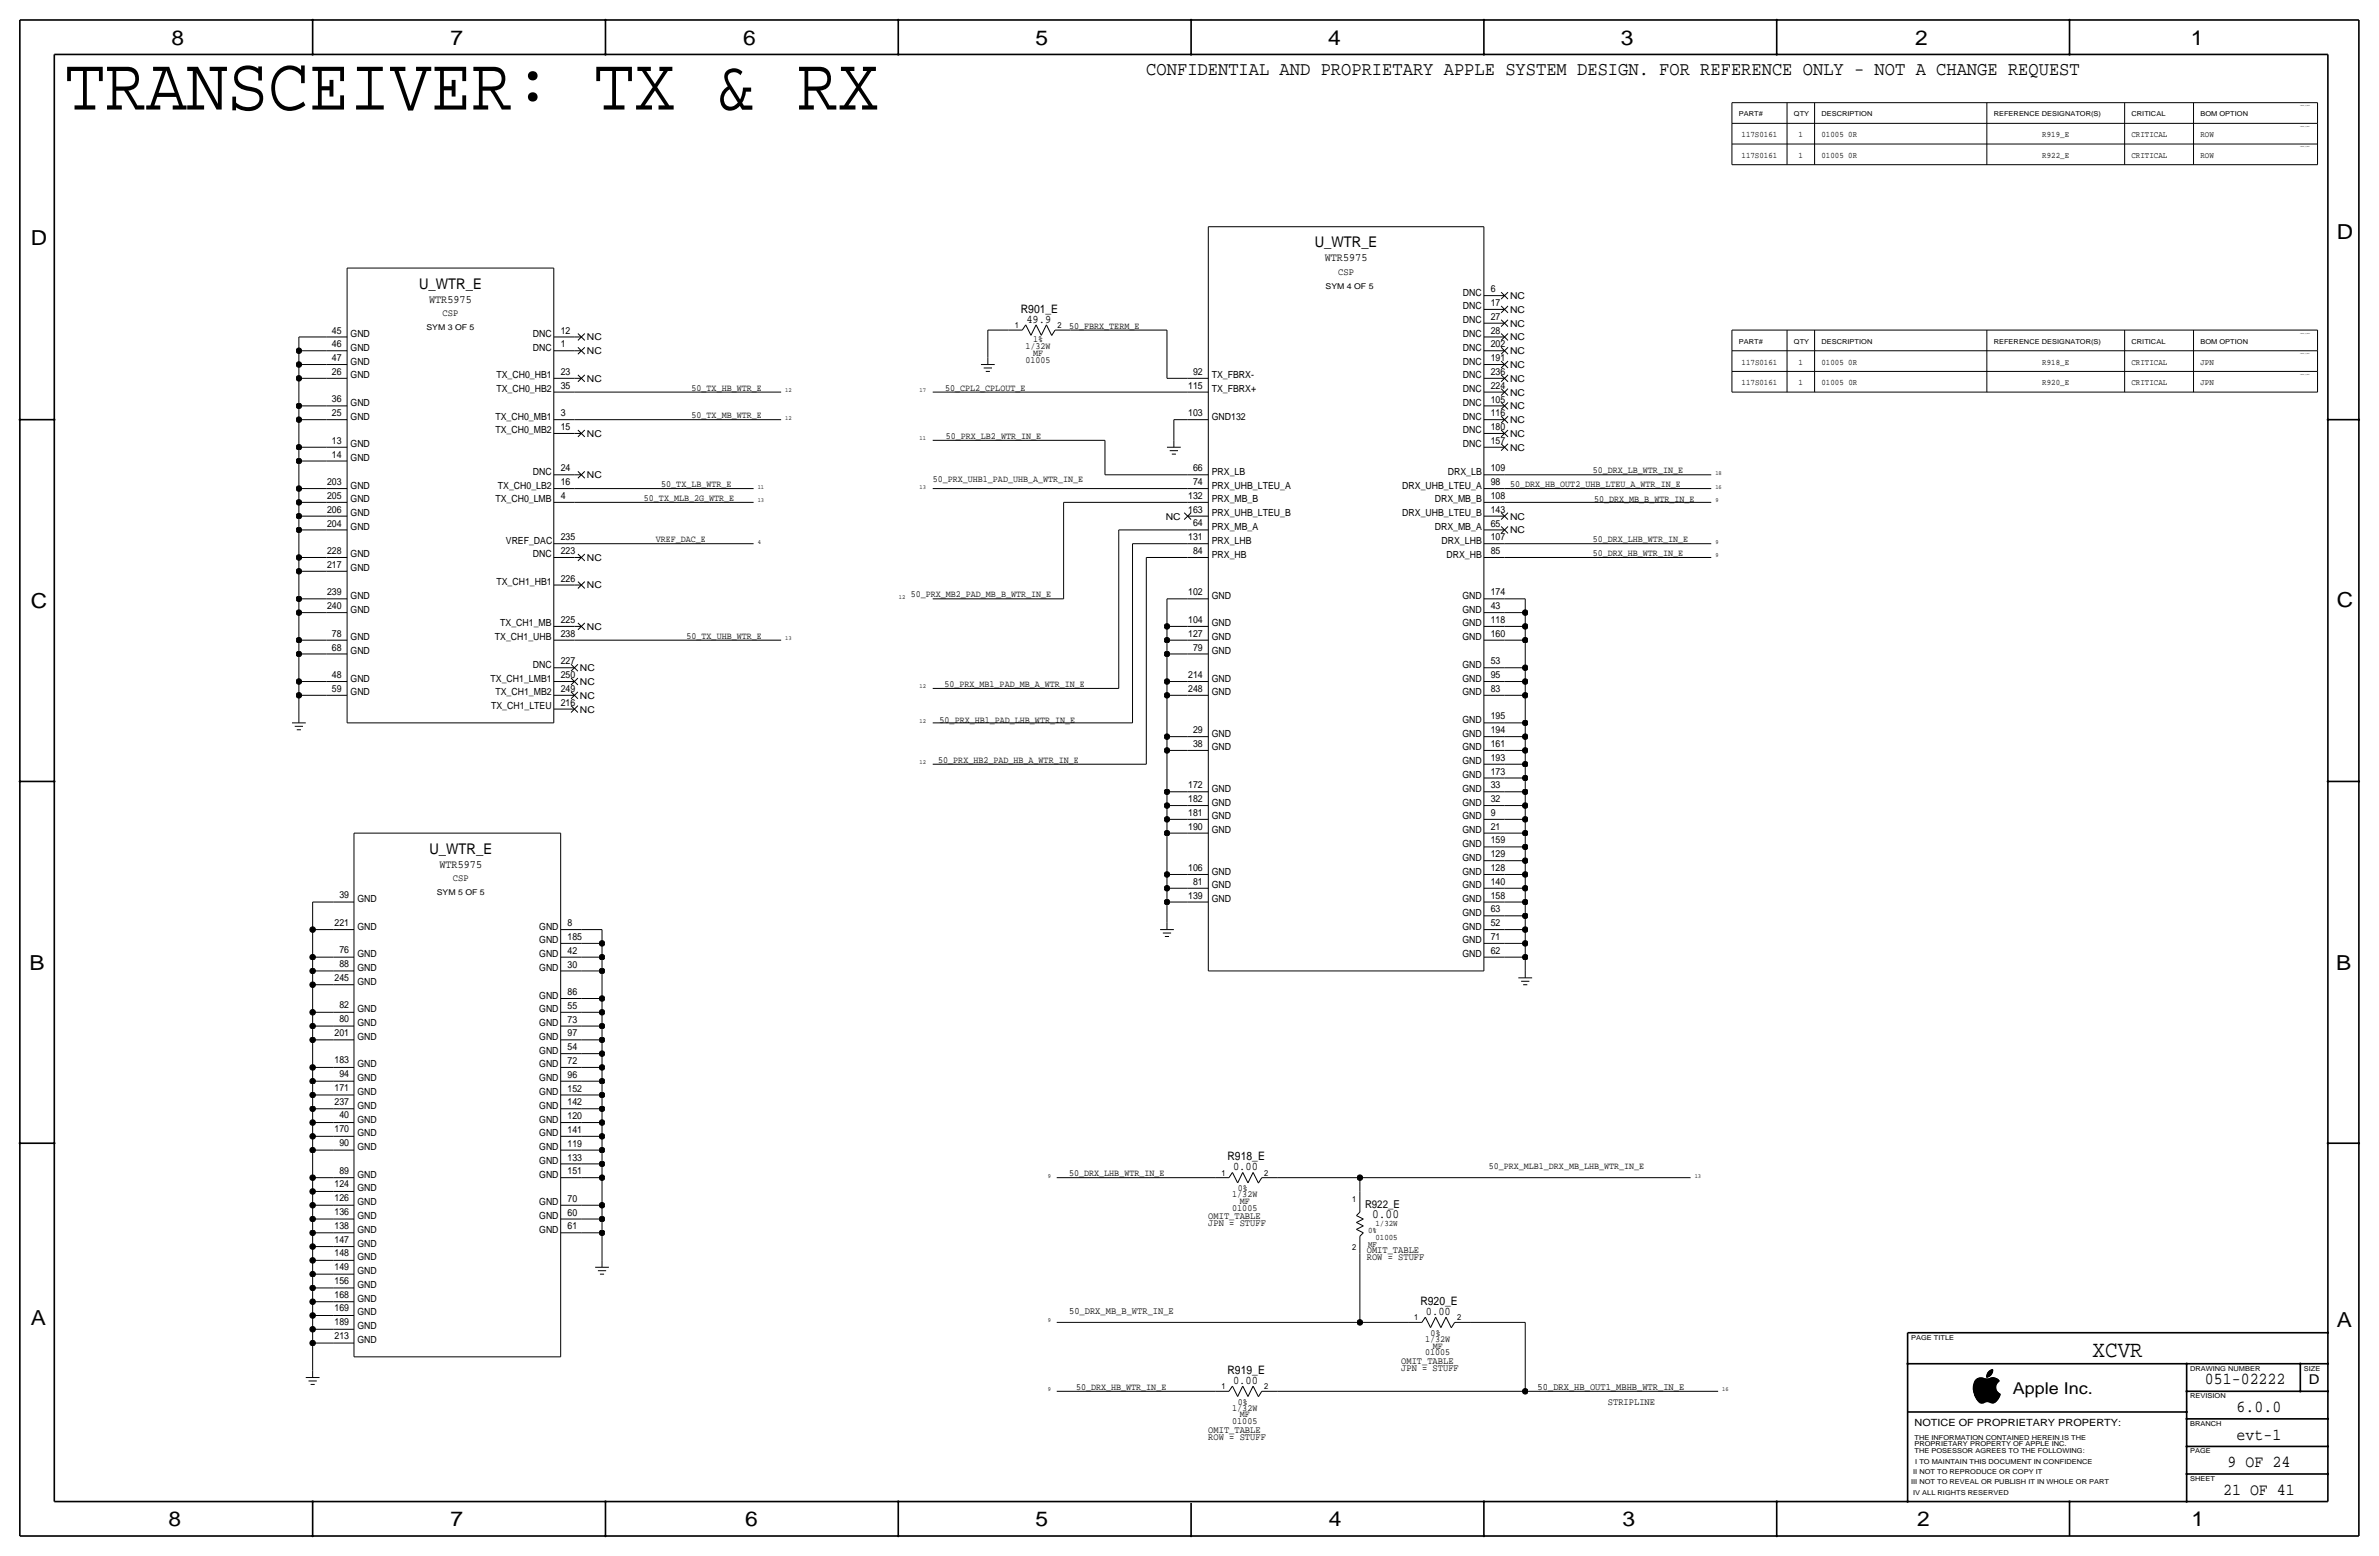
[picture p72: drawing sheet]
<svg xmlns="http://www.w3.org/2000/svg" width="877mm" height="574mm" viewBox="0 0 877 574" stroke-linecap="round" stroke-linejoin="round" font-family="sans-serif">
<defs><g id="words">
<text font-size="28" x="23.8" y="40.4">TRANSCEIVER: TX &amp; RX</text>
<text font-size="8.6" x="771.5" y="500.1">XCVR</text>
<g font-size="7.6">
<text x="63.2" y="16.5">8</text>
<text x="166.1" y="16.5">7</text>
<text x="274" y="16.5">6</text>
<text x="381.7" y="16.5">5</text>
<text x="489.7" y="16.5">4</text>
<text x="597.6" y="16.5">3</text>
<text x="706.1" y="16.5">2</text>
<text x="807.7" y="16.5">1</text>
<text x="861.5" y="88.1">D</text>
<text x="11.4" y="90.4">D</text>
<text x="11.4" y="224.3">C</text>
<text x="861.5" y="223.8">C</text>
<text x="10.8" y="357.6">B</text>
<text x="861.3" y="357.4">B</text>
<text x="11.3" y="488.4">A</text>
<text x="861.5" y="489.2">A</text>
<text x="62.2" y="562.6">8</text>
<text x="166" y="562.6">7</text>
<text x="274.8" y="562.6">6</text>
<text x="381.7" y="562.6">5</text>
<text x="489.9" y="562.6">4</text>
<text x="598.1" y="562.6">3</text>
<text x="706.8" y="562.6">2</text>
<text x="807.9" y="562.6">1</text>
</g>
<text font-size="7.1" x="422.6" y="27.7">CONFIDENTIAL AND PROPRIETARY APPLE SYSTEM DESIGN. FOR REFERENCE ONLY - NOT A CHANGE REQUEST</text>
<g font-size="6.2">
<text x="812.9" y="510.3">051-02222</text>
<text x="824.6" y="520.4">6.0.0</text>
<text x="824.6" y="530.6">evt-1</text>
<text x="821.3" y="540.8">9 OF 24</text>
<text x="819.6" y="550.9">21 OF 41</text>
</g>
<text font-size="6" x="742.1" y="513.9">Apple Inc.</text>
<g font-size="5.4">
<text x="484.7" y="91.2">U_WTR_E</text>
<text x="154.5" y="106.4">U_WTR_E</text>
<text x="158.3" y="314.7">U_WTR_E</text>
</g>
<text font-size="5" x="851.2" y="510.3">D</text>
<text font-size="4.7" x="505.8" y="449.1">0.00</text>
<g font-size="4.3">
<text x="376.3" y="115.3">R901_E</text>
<text x="378.4" y="118.9">49.9</text>
<text x="452.5" y="427.7">R918_E</text>
<text x="454.6" y="431.3">0.00</text>
<text x="523.7" y="481.1">R920_E</text>
<text x="525.7" y="484.6">0.00</text>
<text x="452.5" y="506.5">R919_E</text>
<text x="454.6" y="510">0.00</text>
</g>
<g font-size="4.2">
<text x="488.4" y="96.3">WTR5975</text>
<text x="158.2" y="111.5">WTR5975</text>
<text x="162" y="319.8">WTR5975</text>
</g>
<text font-size="4" x="503.2" y="445.3">R922_E</text>
<text font-size="3.7" x="705.8" y="525.5">NOTICE OF PROPRIETARY PROPERTY:</text>
<g font-size="3.6">
<text x="493.4" y="101.3">CSP</text>
<text x="549.6" y="107.7">6</text>
<text x="539.3" y="109">DNC</text>
<text x="549.6" y="112.8">17</text>
<text x="163.2" y="116.6">CSP</text>
<text x="539.3" y="114">DNC</text>
<text x="539.3" y="119.1">DNC</text>
<text x="549.6" y="117.9">27</text>
<text x="122.4" y="123">45</text>
<text x="129.2" y="124.2">GND</text>
<text x="196.4" y="124.2">DNC</text>
<text x="206.7" y="123">12</text>
<text x="539.3" y="124.2">DNC</text>
<text x="549.6" y="123">28</text>
<text x="122.4" y="128">46</text>
<text x="129.2" y="129.3">GND</text>
<text x="196.4" y="129.3">DNC</text>
<text x="206.7" y="128">1</text>
<text x="539.3" y="129.3">DNC</text>
<text x="549.6" y="128">202</text>
<text x="122.4" y="133.1">47</text>
<text x="129.2" y="134.4">GND</text>
<text x="539.3" y="134.4">DNC</text>
<text x="549.6" y="133.1">191</text>
<text x="122.4" y="138.2">26</text>
<text x="129.2" y="139.4">GND</text>
<text x="183" y="139.4">TX_CH0_HB1</text>
<text x="206.7" y="143.3">35</text>
<text x="206.7" y="138.2">23</text>
<text x="438.1" y="143.3">115</text>
<text x="439.9" y="138.2">92</text>
<text x="446.7" y="139.4">TX_FBRX-</text>
<text x="539.3" y="139.4">DNC</text>
<text x="549.6" y="138.2">236</text>
<text x="549.6" y="143.3">224</text>
<text x="122.4" y="148.4">36</text>
<text x="129.2" y="149.6">GND</text>
<text x="183" y="144.5">TX_CH0_HB2</text>
<text x="446.7" y="144.5">TX_FBRX+</text>
<text x="539.3" y="149.6">DNC</text>
<text x="539.3" y="144.5">DNC</text>
<text x="549.6" y="148.4">105</text>
<text x="122.4" y="153.4">25</text>
<text x="129.2" y="154.7">GND</text>
<text x="182.7" y="154.7">TX_CH0_MB1</text>
<text x="206.7" y="153.4">3</text>
<text x="438.1" y="153.4">103</text>
<text x="446.7" y="154.7">GND132</text>
<text x="539.3" y="154.7">DNC</text>
<text x="549.6" y="153.4">116</text>
<text x="182.7" y="159.8">TX_CH0_MB2</text>
<text x="206.7" y="158.5">15</text>
<text x="539.3" y="159.8">DNC</text>
<text x="549.6" y="158.5">180</text>
<text x="122.4" y="163.6">13</text>
<text x="129.2" y="164.8">GND</text>
<text x="539.3" y="164.8">DNC</text>
<text x="549.6" y="163.6">157</text>
<text x="122.4" y="168.7">14</text>
<text x="129.2" y="169.9">GND</text>
<text x="206.7" y="173.8">24</text>
<text x="439.9" y="173.7">66</text>
<text x="549.6" y="173.8">109</text>
<text x="120.6" y="178.8">203</text>
<text x="196.4" y="175">DNC</text>
<text x="206.7" y="178.8">16</text>
<text x="439.9" y="178.8">74</text>
<text x="446.7" y="175">PRX_LB</text>
<text x="533.8" y="175">DRX_LB</text>
<text x="549.6" y="178.8">98</text>
<text x="120.6" y="183.9">205</text>
<text x="129.2" y="185.2">GND</text>
<text x="129.2" y="180.1">GND</text>
<text x="182.7" y="185.2">TX_CH0_LMB</text>
<text x="183.5" y="180.1">TX_CH0_LB2</text>
<text x="206.7" y="183.9">4</text>
<text x="438.1" y="183.9">132</text>
<text x="446.7" y="180.1">PRX_UHB_LTEU_A</text>
<text x="446.7" y="185.2">PRX_MB_B</text>
<text x="517" y="180.1">DRX_UHB_LTEU_A</text>
<text x="529" y="185.2">DRX_MB_B</text>
<text x="549.6" y="183.9">108</text>
<text x="120.6" y="189">206</text>
<text x="129.2" y="190.2">GND</text>
<text x="438.1" y="189">163</text>
<text x="446.7" y="190.3">PRX_UHB_LTEU_B</text>
<text x="517" y="190.2">DRX_UHB_LTEU_B</text>
<text x="549.6" y="189">143</text>
<text x="120.6" y="194.1">204</text>
<text x="129.2" y="195.3">GND</text>
<text x="439.9" y="194.1">64</text>
<text x="446.7" y="195.3">PRX_MB_A</text>
<text x="529" y="195.3">DRX_MB_A</text>
<text x="549.6" y="194.1">65</text>
<text x="186.5" y="200.4">VREF_DAC</text>
<text x="206.7" y="199.2">235</text>
<text x="438.1" y="199.1">131</text>
<text x="446.7" y="200.4">PRX_LHB</text>
<text x="531.5" y="200.4">DRX_LHB</text>
<text x="549.6" y="199.2">107</text>
<text x="120.6" y="204.2">228</text>
<text x="120.6" y="209.3">217</text>
<text x="129.2" y="205.5">GND</text>
<text x="196.4" y="205.5">DNC</text>
<text x="206.7" y="204.2">223</text>
<text x="439.9" y="204.2">84</text>
<text x="446.7" y="205.5">PRX_HB</text>
<text x="533.2" y="205.5">DRX_HB</text>
<text x="549.6" y="204.2">85</text>
<text x="129.2" y="210.6">GND</text>
<text x="183" y="215.6">TX_CH1_HB1</text>
<text x="206.7" y="214.4">226</text>
<text x="120.6" y="219.5">239</text>
<text x="129.2" y="220.7">GND</text>
<text x="438.1" y="219.5">102</text>
<text x="446.7" y="220.7">GND</text>
<text x="539.2" y="220.7">GND</text>
<text x="549.6" y="219.5">174</text>
<text x="120.6" y="224.6">240</text>
<text x="129.2" y="225.8">GND</text>
<text x="539.2" y="225.8">GND</text>
<text x="549.6" y="224.6">43</text>
<text x="184.4" y="230.9">TX_CH1_MB</text>
<text x="206.7" y="229.6">225</text>
<text x="438.1" y="229.6">104</text>
<text x="446.7" y="230.9">GND</text>
<text x="539.2" y="230.9">GND</text>
<text x="549.6" y="229.6">118</text>
<text x="122.4" y="234.7">78</text>
<text x="122.4" y="239.8">68</text>
<text x="129.2" y="236">GND</text>
<text x="182.5" y="236">TX_CH1_UHB</text>
<text x="206.7" y="234.7">238</text>
<text x="438.1" y="234.7">127</text>
<text x="439.9" y="239.8">79</text>
<text x="446.7" y="236">GND</text>
<text x="539.2" y="236">GND</text>
<text x="549.6" y="234.7">160</text>
<text x="129.2" y="241">GND</text>
<text x="206.7" y="244.9">227</text>
<text x="446.7" y="241.1">GND</text>
<text x="549.6" y="244.9">53</text>
<text x="122.4" y="250">48</text>
<text x="129.2" y="251.2">GND</text>
<text x="180.9" y="251.2">TX_CH1_LMB1</text>
<text x="196.4" y="246.1">DNC</text>
<text x="206.7" y="250">250</text>
<text x="438.1" y="249.9">214</text>
<text x="446.7" y="251.2">GND</text>
<text x="539.2" y="251.2">GND</text>
<text x="539.2" y="246.1">GND</text>
<text x="549.6" y="249.9">95</text>
<text x="122.4" y="255">59</text>
<text x="129.2" y="256.3">GND</text>
<text x="182.7" y="256.3">TX_CH1_MB2</text>
<text x="206.7" y="255">249</text>
<text x="438.1" y="255">248</text>
<text x="446.7" y="256.3">GND</text>
<text x="539.2" y="256.3">GND</text>
<text x="549.6" y="255">83</text>
<text x="181" y="261.4">TX_CH1_LTEU</text>
<text x="206.7" y="260.1">216</text>
<text x="539.2" y="266.5">GND</text>
<text x="549.6" y="265.2">195</text>
<text x="439.9" y="275.4">38</text>
<text x="439.9" y="270.3">29</text>
<text x="446.7" y="271.5">GND</text>
<text x="539.2" y="271.5">GND</text>
<text x="549.6" y="270.3">194</text>
<text x="549.6" y="275.3">161</text>
<text x="446.7" y="276.6">GND</text>
<text x="539.2" y="276.6">GND</text>
<text x="539.2" y="281.7">GND</text>
<text x="549.6" y="280.4">193</text>
<text x="539.2" y="286.8">GND</text>
<text x="549.6" y="285.5">173</text>
<text x="438.1" y="290.6">172</text>
<text x="446.7" y="291.9">GND</text>
<text x="539.2" y="291.9">GND</text>
<text x="549.6" y="290.6">33</text>
<text x="438.1" y="295.7">182</text>
<text x="446.7" y="296.9">GND</text>
<text x="539.2" y="296.9">GND</text>
<text x="549.6" y="295.7">32</text>
<text x="438.1" y="305.8">190</text>
<text x="438.1" y="300.7">181</text>
<text x="446.7" y="302">GND</text>
<text x="539.2" y="302">GND</text>
<text x="549.6" y="305.8">21</text>
<text x="549.6" y="300.8">9</text>
<text x="446.7" y="307.1">GND</text>
<text x="539.2" y="307.1">GND</text>
<text x="549.6" y="310.9">159</text>
<text x="539.2" y="317.3">GND</text>
<text x="539.2" y="312.2">GND</text>
<text x="549.6" y="316">129</text>
<text x="438.1" y="321.1">106</text>
<text x="446.7" y="322.3">GND</text>
<text x="539.2" y="322.3">GND</text>
<text x="549.6" y="321.1">128</text>
<text x="167" y="324.9">CSP</text>
<text x="439.9" y="326.1">81</text>
<text x="446.7" y="327.4">GND</text>
<text x="539.2" y="327.4">GND</text>
<text x="549.6" y="326.1">140</text>
<text x="125.1" y="331">39</text>
<text x="131.8" y="332.5">GND</text>
<text x="438.1" y="331.2">139</text>
<text x="446.7" y="332.5">GND</text>
<text x="539.2" y="332.5">GND</text>
<text x="549.6" y="331.2">158</text>
<text x="123.4" y="341.1">221</text>
<text x="209.2" y="341.4">8</text>
<text x="539.2" y="337.6">GND</text>
<text x="549.6" y="336.3">63</text>
<text x="549.6" y="341.4">52</text>
<text x="131.8" y="342.6">GND</text>
<text x="198.8" y="347.7">GND</text>
<text x="198.8" y="342.6">GND</text>
<text x="209.2" y="346.5">185</text>
<text x="539.2" y="342.7">GND</text>
<text x="539.2" y="347.7">GND</text>
<text x="549.6" y="346.5">71</text>
<text x="125.1" y="351.3">76</text>
<text x="131.8" y="352.8">GND</text>
<text x="198.8" y="352.8">GND</text>
<text x="209.2" y="351.6">42</text>
<text x="539.2" y="352.8">GND</text>
<text x="549.6" y="351.6">62</text>
<text x="125.1" y="356.4">88</text>
<text x="131.8" y="357.9">GND</text>
<text x="198.8" y="357.9">GND</text>
<text x="209.2" y="356.6">30</text>
<text x="123.4" y="361.5">245</text>
<text x="131.8" y="363">GND</text>
<text x="125.1" y="371.6">82</text>
<text x="198.8" y="368">GND</text>
<text x="209.2" y="366.8">86</text>
<text x="209.2" y="371.9">55</text>
<text x="125.1" y="376.7">80</text>
<text x="131.8" y="373.1">GND</text>
<text x="198.8" y="373.1">GND</text>
<text x="209.2" y="377">73</text>
<text x="123.4" y="381.8">201</text>
<text x="131.8" y="383.3">GND</text>
<text x="131.8" y="378.2">GND</text>
<text x="198.8" y="383.3">GND</text>
<text x="198.8" y="378.2">GND</text>
<text x="209.2" y="382">97</text>
<text x="198.8" y="388.4">GND</text>
<text x="209.2" y="387.1">54</text>
<text x="123.4" y="392">183</text>
<text x="131.8" y="393.4">GND</text>
<text x="198.8" y="393.4">GND</text>
<text x="209.2" y="392.2">72</text>
<text x="125.1" y="397">94</text>
<text x="131.8" y="398.5">GND</text>
<text x="198.8" y="398.5">GND</text>
<text x="209.2" y="397.3">96</text>
<text x="123.4" y="407.2">237</text>
<text x="123.4" y="402.1">171</text>
<text x="131.8" y="403.6">GND</text>
<text x="198.8" y="403.6">GND</text>
<text x="209.2" y="402.4">152</text>
<text x="209.2" y="407.4">142</text>
<text x="125.1" y="412.3">40</text>
<text x="131.8" y="408.7">GND</text>
<text x="131.8" y="413.8">GND</text>
<text x="198.8" y="408.7">GND</text>
<text x="198.8" y="413.8">GND</text>
<text x="209.2" y="412.5">120</text>
<text x="123.4" y="417.4">170</text>
<text x="131.8" y="418.8">GND</text>
<text x="198.8" y="418.8">GND</text>
<text x="209.2" y="417.6">141</text>
<text x="125.1" y="422.4">90</text>
<text x="131.8" y="423.9">GND</text>
<text x="198.8" y="423.9">GND</text>
<text x="209.2" y="422.7">119</text>
<text x="198.8" y="429">GND</text>
<text x="209.2" y="427.8">133</text>
<text x="123.4" y="437.7">124</text>
<text x="125.1" y="432.6">89</text>
<text x="131.8" y="434.1">GND</text>
<text x="198.8" y="434.1">GND</text>
<text x="209.2" y="432.8">151</text>
<text x="123.4" y="442.7">126</text>
<text x="131.8" y="439.2">GND</text>
<text x="209.2" y="443">70</text>
<text x="123.4" y="447.8">136</text>
<text x="131.8" y="449.3">GND</text>
<text x="131.8" y="444.2">GND</text>
<text x="198.8" y="444.2">GND</text>
<text x="198.8" y="449.3">GND</text>
<text x="209.2" y="448.1">60</text>
<text x="445.5" y="449.3">OMIT_TABLE</text>
<text x="123.4" y="452.9">138</text>
<text x="131.8" y="454.4">GND</text>
<text x="198.8" y="454.4">GND</text>
<text x="209.2" y="453.2">61</text>
<text x="445.5" y="451.9">JPN = STUFF</text>
<text x="123.4" y="458">147</text>
<text x="131.8" y="459.5">GND</text>
<text x="123.4" y="463.1">148</text>
<text x="131.8" y="464.6">GND</text>
<text x="503.9" y="464.6">ROW = STUFF</text>
<text x="503.9" y="462">OMIT_TABLE</text>
<text x="123.4" y="473.2">156</text>
<text x="123.4" y="468.2">149</text>
<text x="131.8" y="469.6">GND</text>
<text x="123.4" y="478.3">168</text>
<text x="131.8" y="474.7">GND</text>
<text x="131.8" y="479.8">GND</text>
<text x="123.4" y="483.4">169</text>
<text x="131.8" y="484.9">GND</text>
<text x="394.2" y="484.4">50_DRX_MB_B_WTR_IN_E</text>
<text x="123.4" y="488.5">189</text>
<text x="131.8" y="490">GND</text>
<text x="123.4" y="493.5">213</text>
<text x="131.8" y="495">GND</text>
<text x="516.6" y="502.7">OMIT_TABLE</text>
<text x="516.6" y="505.2">JPN = STUFF</text>
<text x="566.9" y="512.3">50_DRX_HB_OUT1_MBHB_WTR_IN_E</text>
<text x="592.8" y="517.9">STRIPLINE</text>
<text x="445.5" y="528.1">OMIT_TABLE</text>
<text x="445.5" y="530.6">ROW = STUFF</text>
</g>
<g font-size="3.5">
<text x="556.7" y="110.2">NC</text>
<text x="556.7" y="115.3">NC</text>
<text x="216.4" y="125.5">NC</text>
<text x="394.2" y="121.2">50_FBRX_TERM_E</text>
<text x="556.7" y="125.5">NC</text>
<text x="556.7" y="120.4">NC</text>
<text x="216.4" y="130.6">NC</text>
<text x="378.1" y="128.8">1/32W</text>
<text x="380.9" y="131.3">MF</text>
<text x="380.9" y="126.2">1%</text>
<text x="556.7" y="130.6">NC</text>
<text x="378.1" y="133.9">01005</text>
<text x="556.7" y="135.6">NC</text>
<text x="216.4" y="140.7">NC</text>
<text x="556.7" y="140.7">NC</text>
<text x="255" y="144">50_TX_HB_WTR_E</text>
<text x="348.4" y="144">50_CPL2_CPLOUT_E</text>
<text x="556.7" y="145.8">NC</text>
<text x="255" y="154.2">50_TX_MB_WTR_E</text>
<text x="556.7" y="156">NC</text>
<text x="556.7" y="150.9">NC</text>
<text x="216.4" y="161">NC</text>
<text x="348.7" y="161.8">50_PRX_LB2_WTR_IN_E</text>
<text x="556.7" y="161">NC</text>
<text x="556.7" y="166.1">NC</text>
<text x="216.4" y="176.3">NC</text>
<text x="243.8" y="179.6">50_TX_LB_WTR_E</text>
<text x="343.9" y="177.5">50_PRX_UHB1_PAD_UHB_A_WTR_IN_E</text>
<text x="556.7" y="179.6">50_DRX_HB_OUT2_UHB_LTEU_A_WTR_IN_E</text>
<text x="587.2" y="174.5">50_DRX_LB_WTR_IN_E</text>
<text x="237.4" y="184.7">50_TX_MLB_2G_WTR_E</text>
<text x="587.7" y="185.2">50_DRX_MB_B_WTR_IN_E</text>
<text x="429.8" y="191.5">NC</text>
<text x="556.7" y="191.5">NC</text>
<text x="556.7" y="196.6">NC</text>
<text x="241.8" y="199.9">VREF_DAC_E</text>
<text x="587.2" y="199.9">50_DRX_LHB_WTR_IN_E</text>
<text x="216.4" y="206.8">NC</text>
<text x="587.2" y="205">50_DRX_HB_WTR_IN_E</text>
<text x="216.4" y="216.9">NC</text>
<text x="335.7" y="220.2">50_PRX_MB2_PAD_MB_B_WTR_IN_E</text>
<text x="216.4" y="232.2">NC</text>
<text x="253.1" y="235.5">50_TX_UHB_WTR_E</text>
<text x="213.8" y="247.4">NC</text>
<text x="213.8" y="252.5">NC</text>
<text x="213.8" y="257.6">NC</text>
<text x="348.2" y="253.2">50_PRX_MB1_PAD_MB_A_WTR_IN_E</text>
<text x="213.8" y="262.6">NC</text>
<text x="346.4" y="266.4">50_PRX_HB1_PAD_LHB_WTR_IN_E</text>
<text x="345.9" y="281.2">50_PRX_HB2_PAD_HB_A_WTR_IN_E</text>
<text x="548.8" y="431">50_PRX_MLB1_DRX_MB_LHB_WTR_IN_E</text>
<text x="394.2" y="433.6">50_DRX_LHB_WTR_IN_E</text>
<text x="454.3" y="441.2">1/32W</text>
<text x="456.3" y="439.2">0%</text>
<text x="457.1" y="443.7">MF</text>
<text x="454.3" y="446.3">01005</text>
<text x="525.4" y="494.5">1/32W</text>
<text x="527.4" y="492.5">0%</text>
<text x="528.2" y="497.1">MF</text>
<text x="525.4" y="499.6">01005</text>
<text x="396.7" y="512.3">50_DRX_HB_WTR_IN_E</text>
<text x="454.3" y="519.9">1/32W</text>
<text x="456.3" y="517.9">0%</text>
<text x="454.3" y="525">01005</text>
<text x="457.1" y="522.5">MF</text>
</g>
<g font-size="3.1">
<text x="642.1" y="50.5">117S0161</text>
<text x="663.1" y="50.5">1</text>
<text x="671.5" y="50.5">01005 0R</text>
<text x="752.9" y="50.5">R919_E</text>
<text x="785.8" y="50.5">CRITICAL</text>
<text x="811.2" y="50.5">ROW</text>
<text x="642.1" y="58.2">117S0161</text>
<text x="663.1" y="58.2">1</text>
<text x="671.5" y="58.2">01005 0R</text>
<text x="752.9" y="58.2">R922_E</text>
<text x="785.8" y="58.2">CRITICAL</text>
<text x="811.2" y="58.2">ROW</text>
<text x="374.1" y="120.9">1</text>
<text x="389.8" y="120.9">2</text>
<text x="642.1" y="134.4">117S0161</text>
<text x="663.1" y="134.4">1</text>
<text x="671.5" y="134.4">01005 0R</text>
<text x="752.9" y="134.4">R918_E</text>
<text x="785.8" y="134.4">CRITICAL</text>
<text x="811.2" y="134.4">JPN</text>
<text x="642.1" y="142">117S0161</text>
<text x="663.1" y="142">1</text>
<text x="671.5" y="142">01005 0R</text>
<text x="752.9" y="142">R920_E</text>
<text x="785.8" y="142">CRITICAL</text>
<text x="811.2" y="142">JPN</text>
<text x="450.3" y="433.3">1</text>
<text x="466" y="433.3">2</text>
<text x="498.5" y="443">1</text>
<text x="504.4" y="454.4">0%</text>
<text x="507.1" y="451.9">1/32W</text>
<text x="498.5" y="460.8">2</text>
<text x="504.4" y="459.5">MF</text>
<text x="507.1" y="456.9">01005</text>
<text x="521.4" y="486.7">1</text>
<text x="537.2" y="486.7">2</text>
<text x="450.3" y="512.1">1</text>
<text x="466" y="512.1">2</text>
</g>
<g font-size="2.9">
<text x="488.7" y="106.4">SYM 4 OF 5</text>
<text x="157.2" y="121.7">SYM 3 OF 5</text>
<text x="161" y="329.9">SYM 5 OF 5</text>
</g>
<g font-size="2.5">
<text x="641" y="42.9">PART#</text>
<text x="661.4" y="42.9">QTY</text>
<text x="671.5" y="42.9">DESCRIPTION</text>
<text x="735" y="42.9">REFERENCE DESIGNATOR(S)</text>
<text x="785.8" y="42.9">CRITICAL</text>
<text x="811.2" y="42.9">BOM OPTION</text>
<text x="641" y="126.7">PART#</text>
<text x="661.4" y="126.7">QTY</text>
<text x="671.5" y="126.7">DESCRIPTION</text>
<text x="735" y="126.7">REFERENCE DESIGNATOR(S)</text>
<text x="785.8" y="126.7">CRITICAL</text>
<text x="811.2" y="126.7">BOM OPTION</text>
<text x="704.5" y="493.8">PAGE TITLE</text>
<text x="807.4" y="505.2">DRAWING NUMBER</text>
<text x="849.3" y="505.2">SIZE</text>
<text x="807.4" y="515.4">REVISION</text>
<text x="807.4" y="525.5">BRANCH</text>
<text x="705.8" y="533.1">PROPRIETARY PROPERTY OF APPLE INC.</text>
<text x="705.8" y="530.6">THE INFORMATION CONTAINED HEREIN IS THE</text>
<text x="705.8" y="535.7">THE POSESSOR AGREES TO THE FOLLOWING:</text>
<text x="706.1" y="539.5">I TO MAINTAIN THIS DOCUMENT IN CONFIDENCE</text>
<text x="807.4" y="535.7">PAGE</text>
<text x="705.3" y="543.3">II NOT TO REPRODUCE OR COPY IT</text>
<text x="807.4" y="545.8">SHEET</text>
<text x="704.5" y="547.1">III NOT TO REVEAL OR PUBLISH IT IN WHOLE OR PART</text>
<text x="705.3" y="550.9">IV ALL RIGHTS RESERVED</text>
</g>
<g font-size="2.3">
<text x="289.5" y="144.5">12</text>
<text x="339" y="144.5">17</text>
<text x="289.5" y="154.7">12</text>
<text x="339" y="162.3">11</text>
<text x="632.4" y="175">18</text>
<text x="279.3" y="185.2">13</text>
<text x="279.3" y="180.1">11</text>
<text x="339" y="180.1">13</text>
<text x="632.4" y="180.1">16</text>
<text x="632.4" y="185.2">9</text>
<text x="279.3" y="200.4">4</text>
<text x="632.4" y="200.4">9</text>
<text x="632.4" y="205.5">9</text>
<text x="331.4" y="220.7">12</text>
<text x="289.5" y="236">13</text>
<text x="339" y="253.7">12</text>
<text x="339" y="266.4">12</text>
<text x="339" y="281.7">12</text>
<text x="386.3" y="434.1">9</text>
<text x="624.8" y="434.1">13</text>
<text x="386.3" y="487.4">9</text>
<text x="386.3" y="512.8">9</text>
<text x="634.9" y="512.8">16</text>
</g>
<g font-size=".4">
<text x="848.1" y="39.1">TABLE_5_HEAD</text>
<text x="848.1" y="46.7">TABLE_5_ITEM</text>
<text x="848.1" y="54.4">TABLE_5_ITEM</text>
<text x="848.1" y="122.9">TABLE_5_HEAD</text>
<text x="848.1" y="130.6">TABLE_5_ITEM</text>
<text x="848.1" y="138.2">TABLE_5_ITEM</text>
</g>
</g></defs>
<g fill="none" stroke="#000" stroke-width=".37">
<path d="M638.5 37.8v7.7zM638.5 37.8h215.9zM658.8 37.8v7.7zM669 37.8v7.7zM732.5 37.8v7.7zM783.3 37.8v7.7zM808.7 37.8v7.7zM854.4 37.8v7.7zM638.5 45.5v7.6zM638.5 53.1h215.9zM638.5 53.1v7.6zM638.5 45.5h215.9z"/>
<path d="M658.8 45.5v7.6zM658.8 53.1v7.6zM669 45.5v7.6zM669 53.1v7.6zM732.5 45.5v7.6zM732.5 53.1v7.6zM783.3 45.5v7.6zM783.3 53.1v7.6zM808.7 45.5v7.6zM808.7 53.1v7.6zM854.4 45.5v7.6zM854.4 53.1v7.6z"/>
<path d="M638.5 60.7h215.9zM128 98.8h76.2zM128 98.8v167.6zM204.2 98.8v167.6zM445.5 83.6h101.6zM445.5 83.6v274.3zM547.1 83.6v274.3zM378.2 119.7l1.9 3.9zM378.2 119.7l-1.3 2zM382 119.7l-1.9 3.9zM382 119.7l1.9 3.9zM385.8 119.7l-1.9 3.9z"/>
<path d="M385.8 119.7l1.9 3.9zM547.1 114h7.6zM547.1 109h7.6zM547.1 119.1h7.6zM553.4 117.9l2.6 2.5zM553.4 112.8l2.6 2.5zM553.4 107.7l2.6 2.5zM556 117.9l-2.6 2.5zM556 112.8l-2.6 2.5zM556 107.7l-2.6 2.5zM110.2 139.4h10.1zM110.2 134.4h10.1z"/>
<path d="M110.2 129.3h10.1zM110.2 139.4v10.2zM110.2 134.4v5zM110.2 129.3v5.1zM110.2 124.2v5.1zM110.2 124.2h10.1zM120.3 124.2h7.7zM120.3 134.4h7.7zM120.3 139.4h7.7zM120.3 129.3h7.7zM204.2 139.4h7.6zM204.2 124.2h7.6z"/>
<path d="M204.2 129.3h7.6zM211.8 139.4h2.5zM211.8 124.2h2.5zM211.8 129.3h2.5zM213.1 128l2.5 2.6zM213.1 122.9l2.5 2.6zM213.1 138.2l2.5 2.5zM215.6 128l-2.5 2.6zM215.6 122.9l-2.5 2.6zM215.6 138.2l-2.5 2.5zM361.6 134.4h5.1zM362.7 135.6h3z"/>
<path d="M363.4 136.9h1.5zM364.2 121.7v10.1zM364.2 121.7h7.6zM364.2 131.8v2.6zM371.8 121.7h5.1zM389 121.7h5.7zM389 121.7l-1.3 2zM394.7 121.7h35.5zM430.2 121.7v17.7zM430.2 139.4h7.6zM437.8 139.4h7.7zM547.1 139.4h7.6z"/>
<path d="M547.1 134.4h7.6zM547.1 129.3h7.6zM547.1 124.2h7.6zM553.4 138.2l2.6 2.5zM553.4 133.1l2.6 2.5zM553.4 128l2.6 2.6zM553.4 122.9l2.6 2.6zM556 138.2l-2.6 2.5zM556 133.1l-2.6 2.5zM556 128l-2.6 2.6zM556 122.9l-2.6 2.6zM638.5 121.7v7.6z"/>
<path d="M638.5 129.3h215.9zM638.5 121.7h215.9zM638.5 129.3v7.6zM638.5 136.9h215.9zM638.5 136.9v7.6zM658.8 121.7v7.6zM658.8 129.3v7.6zM658.8 136.9v7.6zM669 121.7v7.6zM669 129.3v7.6zM669 136.9v7.6zM732.5 121.7v7.6z"/>
<path d="M732.5 129.3v7.6zM732.5 136.9v7.6zM783.3 121.7v7.6zM783.3 129.3v7.6zM783.3 136.9v7.6zM808.7 121.7v7.6zM808.7 129.3v7.6zM808.7 136.9v7.6zM854.4 121.7v7.6zM854.4 129.3v7.6zM854.4 136.9v7.6zM110.2 154.7h10.1z"/>
<path d="M110.2 149.6h10.1zM110.2 154.7v10.1zM110.2 149.6v5.1zM120.3 149.6h7.7zM120.3 154.7h7.7zM204.2 159.8h7.6zM204.2 154.7h7.6zM204.2 144.5h7.6zM211.8 154.7h76.2zM211.8 144.5h76.2zM211.8 159.8h2.5zM213.1 158.5l2.5 2.5z"/>
<path d="M215.6 158.5l-2.5 2.5zM343.9 144.5h93.9zM432.8 154.7v7.6zM432.8 154.7h5zM437.8 154.7h7.7zM437.8 144.5h7.7zM547.1 144.5h7.6zM547.1 149.6h7.6zM547.1 159.8h7.6zM547.1 154.7h7.6zM553.4 158.5l2.6 2.5zM553.4 153.4l2.6 2.6z"/>
<path d="M553.4 148.3l2.6 2.6zM553.4 143.3l2.6 2.5zM556 158.5l-2.6 2.5zM556 153.4l-2.6 2.6zM556 148.3l-2.6 2.6zM556 143.3l-2.6 2.5zM638.5 144.5h215.9zM110.2 169.9h10.1zM110.2 169.9v10.2zM110.2 164.8v5.1zM110.2 164.8h10.1zM120.3 169.9h7.7z"/>
<path d="M120.3 164.8h7.7zM204.2 175h7.6zM211.8 175h2.5zM213.1 173.7l2.5 2.6zM215.6 173.7l-2.5 2.6zM343.9 162.3h63.5zM407.4 162.3v12.7zM407.4 175h30.4zM430.2 164.8h5.1zM431.2 166.1h3.1zM432 167.4h1.5zM432.8 162.3v2.5z"/>
<path d="M437.8 175h7.7zM547.1 164.8h7.6zM547.1 175h7.6zM553.4 163.6l2.6 2.5zM554.7 175h76.2zM556 163.6l-2.6 2.5zM110.2 195.3h10.1zM110.2 190.2h10.1zM110.2 185.2h10.1zM110.2 180.1h10.1zM110.2 195.3v10.2zM110.2 190.2v5.1z"/>
<path d="M110.2 185.2v5zM110.2 180.1v5.1zM120.3 195.3h7.7zM120.3 185.2h7.7zM120.3 190.2h7.7zM120.3 180.1h7.7zM204.2 185.2h7.6zM204.2 180.1h7.6zM211.8 180.1h66zM211.8 185.2h66zM343.9 180.1h93.9zM392.1 185.2v35.5z"/>
<path d="M392.1 185.2h45.7zM412.4 195.3v58.4zM412.4 195.3h25.4zM436.6 189l2.5 2.5zM437.8 180.1h7.7zM437.8 185.2h7.7zM437.8 195.3h7.7zM437.8 190.2h7.7zM439.1 189l-2.5 2.5zM547.1 195.3h7.6zM547.1 190.2h7.6zM547.1 180.1h7.6z"/>
<path d="M547.1 185.2h7.6zM553.4 189l2.6 2.5zM553.4 194.1l2.6 2.5zM554.7 185.2h76.2zM554.7 180.1h76.2zM556 189l-2.6 2.5zM556 194.1l-2.6 2.5zM110.2 210.6h10.1zM110.2 205.5h10.1zM110.2 210.6v10.1zM110.2 205.5v5.1zM120.3 210.6h7.7z"/>
<path d="M120.3 205.5h7.7zM204.2 215.6h7.6zM204.2 200.4h7.6zM204.2 205.5h7.6zM211.8 200.4h66zM211.8 215.6h2.5zM211.8 205.5h2.5zM213.1 204.2l2.5 2.6zM213.1 214.4l2.5 2.5zM215.6 204.2l-2.5 2.6zM215.6 214.4l-2.5 2.5zM417.5 200.4v66z"/>
<path d="M417.5 200.4h20.3zM422.6 205.5v76.2zM422.6 205.5h15.2zM437.8 205.5h7.7zM437.8 200.4h7.7zM547.1 200.4h7.6zM547.1 205.5h7.6zM554.7 200.4h76.2zM554.7 205.5h76.2zM110.2 236h10.1zM110.2 225.8h10.1zM110.2 220.7h10.1z"/>
<path d="M110.2 236v5zM110.2 225.8v10.2zM110.2 220.7v5.1zM120.3 225.8h7.7zM120.3 220.7h7.7zM120.3 236h7.7zM204.2 236h7.6zM204.2 230.9h7.6zM211.8 236h76.2zM211.8 230.9h2.5zM213.1 229.6l2.5 2.6zM215.6 229.6l-2.5 2.6z"/>
<path d="M343.9 220.7h48.2zM430.2 230.9h7.6zM430.2 220.7h7.6zM430.2 236v5zM430.2 236h7.6zM430.2 230.9v5.1zM430.2 220.7v10.2zM437.8 236h7.7zM437.8 230.9h7.7zM437.8 220.7h7.7zM547.1 220.7h7.6zM547.1 225.8h7.6z"/>
<path d="M547.1 230.9h7.6zM547.1 236h7.6zM554.7 236h7.6zM554.7 230.9h7.6zM554.7 225.8h7.6zM554.7 220.7h7.6zM562.3 236v10.1zM562.3 230.9v5.1zM562.3 225.8v5.1zM562.3 220.7v5.1zM110.2 251.2h10.1zM110.2 256.3h10.1z"/>
<path d="M110.2 241h10.1zM110.2 251.2v5.1zM110.2 241v10.2zM110.2 256.3v7.6zM120.3 241h7.7zM120.3 251.2h7.7zM120.3 256.3h7.7zM204.2 251.2h7.6zM204.2 246.1h7.6zM204.2 256.3h7.6zM210.5 244.9l2.6 2.5zM210.5 249.9l2.6 2.6z"/>
<path d="M210.5 255l2.6 2.6zM213.1 244.9l-2.6 2.5zM213.1 249.9l-2.6 2.6zM213.1 255l-2.6 2.6zM343.9 253.7h68.5zM430.2 256.3h7.6zM430.2 251.2h7.6zM430.2 241h7.6zM430.2 256.3v15.2zM430.2 251.2v5.1zM430.2 241v10.2zM437.8 241h7.7z"/>
<path d="M437.8 251.2h7.7zM437.8 256.3h7.7zM547.1 251.2h7.6zM547.1 246.1h7.6zM547.1 256.3h7.6zM554.7 256.3h7.6zM554.7 251.2h7.6zM554.7 246.1h7.6zM562.3 256.3v10.1zM562.3 251.2v5.1zM562.3 246.1v5.1zM107.6 266.4h5.1z"/>
<path d="M108.7 267.7h3zM109.4 269h1.5zM110.2 263.9v2.5zM128 266.4h76.2zM204.2 261.4h7.6zM210.5 260.1l2.6 2.5zM213.1 260.1l-2.6 2.5zM343.9 266.4h73.6zM430.2 276.6h7.6zM430.2 271.5h7.6zM430.2 276.6v15.2zM430.2 271.5v5.1z"/>
<path d="M437.8 276.6h7.7zM437.8 271.5h7.7zM547.1 266.4h7.6zM547.1 271.5h7.6zM547.1 276.6h7.6zM554.7 276.6h7.6zM554.7 271.5h7.6zM554.7 266.4h7.6zM562.3 276.6v5.1zM562.3 271.5v5.1zM562.3 266.4v5.1zM343.9 281.7h78.7z"/>
<path d="M430.2 296.9h7.6zM430.2 291.8h7.6zM430.2 296.9v5.1zM430.2 291.8v5.1zM437.8 291.8h7.7zM437.8 296.9h7.7zM547.1 296.9h7.6zM547.1 291.8h7.6zM547.1 281.7h7.6zM547.1 286.8h7.6zM554.7 296.9h7.6zM554.7 291.8h7.6z"/>
<path d="M554.7 286.8h7.6zM554.7 281.7h7.6zM562.3 296.9v5.1zM562.3 291.8v5.1zM562.3 286.8v5zM562.3 281.7v5.1zM130.5 307.1h76.2zM130.5 307.1v193zM206.7 307.1v193zM430.2 307.1h7.6zM430.2 302h7.6zM430.2 307.1v15.2z"/>
<path d="M430.2 302v5.1zM437.8 307.1h7.7zM437.8 302h7.7zM547.1 312.2h7.6zM547.1 307.1h7.6zM547.1 302h7.6zM547.1 317.2h7.6zM554.7 317.2h7.6zM554.7 312.2h7.6zM554.7 307.1h7.6zM554.7 302h7.6zM562.3 317.2v5.1z"/>
<path d="M562.3 312.2v5zM562.3 307.1v5.1zM562.3 302v5.1zM115.3 332.5v10.1zM115.3 332.5h7.6zM122.9 332.5h7.6zM430.2 327.4h7.6zM430.2 322.3h7.6zM430.2 332.5v7.6zM430.2 327.4v5.1zM430.2 332.5h7.6zM430.2 322.3v5.1z"/>
<path d="M437.8 322.3h7.7zM437.8 327.4h7.7zM437.8 332.5h7.7zM547.1 327.4h7.6zM547.1 322.3h7.6zM547.1 332.5h7.6zM547.1 337.6h7.6zM554.7 337.6h7.6zM554.7 332.5h7.6zM554.7 327.4h7.6zM554.7 322.3h7.6zM562.3 337.6v5z"/>
<path d="M562.3 332.5v5.1zM562.3 327.4v5.1zM562.3 322.3v5.1zM115.3 357.9v5.1zM115.3 352.8v5.1zM115.3 342.6v10.2zM115.3 357.9h7.6zM115.3 352.8h7.6zM115.3 342.6h7.6zM122.9 357.9h7.6zM122.9 342.6h7.6zM122.9 352.8h7.6z"/>
<path d="M206.7 357.9h7.6zM206.7 352.8h7.6zM206.7 347.7h7.6zM206.7 342.6h7.6zM214.3 357.9h7.6zM214.3 352.8h7.6zM214.3 347.7h7.6zM214.3 342.6h7.6zM221.9 357.9v10.1zM221.9 352.8v5.1zM221.9 347.7v5.1zM221.9 342.6v5.1z"/>
<path d="M427.7 342.6h5.1zM428.7 343.9h3zM429.5 345.2h1.5zM430.2 340.1v2.5zM445.5 357.9h101.6zM547.1 347.7h7.6zM547.1 352.8h7.6zM547.1 342.6h7.6zM554.7 352.8h7.6zM554.7 347.7h7.6zM554.7 342.6h7.6zM562.3 347.7v5.1z"/>
<path d="M562.3 342.6v5.1zM562.3 352.8v5.1zM562.3 357.9v2.5zM115.3 378.2v5.1zM115.3 373.1v5.1zM115.3 363v10.1zM115.3 378.2h7.6zM115.3 373.1h7.6zM115.3 363h7.6zM122.9 378.2h7.6zM122.9 363h7.6zM122.9 373.1h7.6z"/>
<path d="M206.7 368h7.6zM206.7 373.1h7.6zM206.7 378.2h7.6zM214.3 378.2h7.6zM214.3 373.1h7.6zM214.3 368h7.6zM221.9 378.2v5.1zM221.9 373.1v5.1zM221.9 368v5.1zM559.8 360.4h5zM560.8 361.7h3zM561.5 363h1.6z"/>
<path d="M115.3 398.5v5.1zM115.3 393.4v5.1zM115.3 383.3v10.1zM115.3 398.5h7.6zM115.3 393.4h7.6zM115.3 383.3h7.6zM122.9 383.3h7.6zM122.9 398.5h7.6zM122.9 393.4h7.6zM206.7 383.3h7.6zM206.7 393.4h7.6zM206.7 398.5h7.6z"/>
<path d="M206.7 388.4h7.6zM214.3 398.5h7.6zM214.3 393.4h7.6zM214.3 388.4h7.6zM214.3 383.3h7.6zM221.9 398.5v5.1zM221.9 393.4v5.1zM221.9 388.4v5zM221.9 383.3v5.1zM115.3 418.8v5.1zM115.3 413.8v5zM115.3 408.7v5.1z"/>
<path d="M115.3 403.6v5.1zM115.3 403.6h7.6zM115.3 418.8h7.6zM115.3 413.8h7.6zM115.3 408.7h7.6zM122.9 408.7h7.6zM122.9 403.6h7.6zM122.9 413.8h7.6zM122.9 418.8h7.6zM206.7 408.7h7.6zM206.7 403.6h7.6zM206.7 413.8h7.6z"/>
<path d="M206.7 418.8h7.6zM214.3 418.8h7.6zM214.3 413.8h7.6zM214.3 408.7h7.6zM214.3 403.6h7.6zM221.9 418.8v5.1zM221.9 413.8v5zM221.9 408.7v5.1zM221.9 403.6v5.1zM115.3 439.2v5zM115.3 434.1v5.1zM115.3 423.9v10.2z"/>
<path d="M115.3 439.2h7.6zM115.3 434.1h7.6zM115.3 423.9h7.6zM122.9 423.9h7.6zM122.9 434.1h7.6zM122.9 439.2h7.6zM206.7 434.1h7.6zM206.7 429h7.6zM206.7 423.9h7.6zM214.3 434.1h7.6zM214.3 429h7.6zM214.3 423.9h7.6z"/>
<path d="M221.9 434.1v10.1zM221.9 429v5.1zM221.9 423.9v5.1zM389.6 434.1h58.4zM448 434.1h5.1zM454.4 432.2l1.9 3.8zM454.4 432.2l-1.3 1.9zM458.2 432.2l-1.9 3.8zM458.2 432.2l1.9 3.8zM462 432.2l-1.9 3.8zM462 432.2l1.9 3.8zM465.2 434.1h5.7z"/>
<path d="M465.2 434.1l-1.3 2zM470.9 434.1h30.4zM501.3 434.1h122zM501.3 434.1v5.1zM501.3 439.2v7.6zM115.3 459.5v5.1zM115.3 454.4v5.1zM115.3 449.3v5.1zM115.3 444.2v5.1zM115.3 459.5h7.6zM115.3 454.4h7.6zM115.3 449.3h7.6z"/>
<path d="M115.3 444.2h7.6zM122.9 449.3h7.6zM122.9 444.2h7.6zM122.9 454.4h7.6zM122.9 459.5h7.6zM206.7 444.2h7.6zM206.7 454.4h7.6zM206.7 449.3h7.6zM214.3 454.4h7.6zM214.3 449.3h7.6zM214.3 444.2h7.6zM221.9 449.3v5.1z"/>
<path d="M221.9 444.2v5.1zM221.9 454.4v10.2zM500.1 453.1l2.5-1.2zM500.1 450.6l2.5-1.3zM500.1 448.1l1.2-1.3zM500.1 448.1l2.5 1.2zM500.1 453.1l2.5 1.3zM500.1 450.6l2.5 1.3zM501.3 455.7v6.3zM502.6 454.4l-1.3 1.3zM115.3 479.8v5.1zM115.3 474.7v5.1z"/>
<path d="M115.3 469.6v5.1zM115.3 469.6h7.6zM115.3 464.6v5zM115.3 464.6h7.6zM115.3 479.8h7.6zM115.3 474.7h7.6zM122.9 464.6h7.6zM122.9 469.6h7.6zM122.9 474.7h7.6zM122.9 479.8h7.6zM219.4 467.1h5.1zM220.4 468.4h3.1z"/>
<path d="M221.2 469.6h1.5zM221.9 464.6v2.5zM501.3 462v25.4zM115.3 495h7.6zM115.3 490v5zM115.3 495v10.2zM115.3 484.9v5.1zM115.3 490h7.6zM115.3 484.9h7.6zM122.9 484.9h7.6zM122.9 490h7.6zM122.9 495h7.6z"/>
<path d="M389.6 487.4h111.7zM501.3 487.4h17.8zM519.1 487.4h5.1zM525.5 485.5l1.9 3.9zM525.5 485.5l-1.3 1.9zM529.3 485.5l-1.9 3.9zM529.3 485.5l1.9 3.9zM533.1 485.5l-1.9 3.9zM533.1 485.5l1.9 3.9zM536.3 487.4h5.7zM536.3 487.4l-1.3 2.1zM542 487.4h20.3z"/>
<path d="M562.3 487.4v25.4zM112.7 507.7h5.1zM113.7 509h3.1zM114.5 510.3h1.5zM115.3 505.2v2.5zM130.5 500.1h76.2zM389.6 512.8h58.4zM448 512.8h5.1zM454.4 510.9l1.9 3.9zM454.4 510.9l-1.3 1.9zM458.2 510.9l-1.9 3.9zM458.2 510.9l1.9 3.9z"/>
<path d="M462 510.9l-1.9 3.9zM462 510.9l1.9 3.9zM465.2 512.8h5.7zM465.2 512.8l-1.3 2.1zM470.9 512.8h91.4zM562.3 512.8h71.1zM727.5 512.2h8.4zM727.5 512.3h8.4zM727.5 512.4h8.5zM727.5 511.2h8.2zM727.5 511.3h8.2zM727.5 511.5h8.2z"/>
<path d="M727.5 511.4h8.2zM727.5 512h8.3zM727.5 512.1h8.3zM727.5 511.7h8.3zM727.5 511.8h8.3zM727.5 511.6h8.3zM727.5 511.9h8.3zM727.5 511.1h8.3zM727.6 512.8h8.6zM727.6 510.8h8.2zM727.6 511h8.2zM727.6 510.9h8.2z"/>
<path d="M727.6 510.7h8.2zM727.6 512.5h8.4zM727.6 512.6h8.4zM727.6 512.7h8.5zM727.6 512.9h8.6zM727.6 510.6h8.3zM727.6 510.5h8.3zM727.6 513h8.7zM727.6 513.1h8.8zM727.7 513.2h8.8zM727.7 510.2h8.3zM727.7 510.4h8.2z"/>
<path d="M727.7 510.3h8.3zM727.7 513.4h9.1zM727.7 513.3h9zM727.7 510.1h8.3zM727.8 509.9h8.4zM727.8 513.5h9.1zM727.8 510h8.3zM727.8 513.6h9.2zM727.8 513.8h9.6zM727.8 509.8h8.5zM727.8 513.7h9.4zM727.9 513.9h9.5z"/>
<path d="M727.9 509.7h8.4zM727.9 509.6h8.5zM727.9 514.1h9.5zM727.9 514h9.5zM728 514.2h9.4zM728 509.5h8.5zM728 509.4h8.6zM728 509.3h8.7zM728 514.4h9.3zM728.1 509.2h8.8zM728.1 514.5h9.2zM728.1 514.6h9.1z"/>
<path d="M728.1 509.1h8.9zM728.2 514.7h9zM728.2 509h8.8zM728.2 514.8h9zM728.3 514.9h8.8zM728.3 508.9h8.7zM728.3 515h8.8zM728.3 508.8h8.6zM728.3 515.1h8.7zM728.4 508.7h8.4zM728.4 515.2h8.6zM728.5 515.3h8.4z"/>
<path d="M728.5 515.4h8.4zM728.5 508.6h8.2zM728.6 515.5h8.2zM728.6 508.5h7.9zM728.7 515.6h8zM728.7 515.7h8zM728.7 508.4h7.7zM728.8 515.8h7.7zM728.9 515.9h7.6zM728.9 508.3h3.1zM728.9 516h7.5zM729 508.2h2.6z"/>
<path d="M729 516.1h7.3zM729.1 516.2h7.1zM729.2 516.3h6.9zM729.2 508.1a4.7 4.7 0 0 0-1.2 6.3l1.8 2.6 .8 .2 1-.3M729.3 508.1h2.1zM729.3 516.4h6.7zM729.4 516.5h6.5zM729.5 516.6h6.3zM729.6 516.7h2.5zM729.6 507.9h1.4zM729.7 516.8h2.1zM729.8 516.9h1.9z"/>
<path d="M729.9 517h1.6zM730.2 517.1h1zM732.4 507.5h.6zM732.4 507.6h.4zM732.4 507.4h.8zM732.4 507.3h1zM732.4 507.1h1.3zM732.4 507h1.4zM732.4 507.2h1.2zM732.5 506.9h1.4zM732.5 506.8h1.5zM732.5 506.6h1.7z"/>
<path d="M732.5 506.7h1.6zM732.6 506.5h1.7zM732.6 506.4h1.7zM732.7 506.3h1.7zM732.7 506.2h1.7zM732.8 506.1h1.7zM732.8 506h1.7zM732.9 505.9h1.6zM733 505.8h1.6zM733.1 505.7h1.5zM733.1 508.3h3.1zM733.2 505.6h1.4z"/>
<path d="M733.2 516.7h2.5zM733.3 505.5h1.4zM733.4 508.2h2.6zM733.4 505.4h1.3zM733.6 505.3h1.1zM733.6 516.8h2zM733.6 508.1a2.99 2.99 0 0 1 3.5 1 2.71 2.71 0 0 0-1.3 2.5 2.71 2.71 0 0 0 1.7 2.3 3.5 3.5 0 0 1-3.1 3.2l-1.6-.4-1.1 .2M733.7 508.1h2.1zM733.7 508.1l-1.3 .2-1.9-.4-1.3 .2M733.7 505.2h1zM733.8 516.9h1.7zM733.9 505.1h.8z"/>
<path d="M733.9 507.9h1.6zM734 517h1.3zM734.1 505h.6zM734.3 507.8h.8zM734.3 504.9h.4zM734.3 517.1h.7zM734.7 504.7a2.81 2.81 0 0 0-2.3 3 2.71 2.71 0 0 0 2.3-2.9"/>
</g>
<g fill="#000" stroke="#000" stroke-width=".37">
<path d="M115.1 7.2h.4v.3h-.4zM115.1 19.9h.4v.3h-.4zM223 7.2h.4v.3h-.4zM223 19.9h.4v.3h-.4zM331 19.9h.4v.3h-.4zM331 7.2h.4v.3h-.4zM438.9 7.2h.4v.3h-.4zM438.9 19.9h.4v.3h-.4zM546.9 7.2h.4v.3h-.4zM546.9 19.9h.4v.3h-.4zM654.8 19.9h.4v.3h-.4zM654.8 7.2h.4v.3h-.4z"/>
<path d="M762.8 19.9h.4v.3h-.4zM762.8 7.2h.4v.3h-.4zM7.1 154.5h.4v.4h-.4zM19.8 154.5h.4v.4h-.4zM858 154.5h.4v.4h-.4zM869.5 154.5h.3v.4h-.3zM7.1 287.9h.4v.3h-.4zM19.8 287.9h.4v.3h-.4zM858 287.9h.4v.3h-.4zM869.5 287.9h.3v.3h-.3zM7.1 421.2h.4v.4h-.4zM19.8 421.2h.4v.4h-.4z"/>
<path d="M858 421.2h.4v.4h-.4zM869.5 421.2h.3v.4h-.3zM858 491.1h.4v.3h-.4zM703.1 502.5h.4v.3h-.4zM806 502.5h.3v.3h-.3zM806 512.7h.3v.3h-.3zM847.9 512.7h.3v.3h-.3zM847.9 502.5h.3v.3h-.3zM858 502.5h.4v.3h-.4zM858 512.7h.4v.3h-.4zM806 520.3h.3v.3h-.3zM806 522.8h.3v.4h-.3z"/>
<path d="M806 533h.3v.3h-.3zM858 522.8h.4v.4h-.4zM858 533h.4v.3h-.4zM115.1 553.3h.4v.3h-.4zM223 553.3h.4v.3h-.4zM331 553.3h.4v.3h-.4zM546.9 553.3h.4v.3h-.4zM654.8 553.3h.4v.3h-.4zM703.1 553.3h.4v.3h-.4zM762.8 553.3h.4v.3h-.4zM806 543.1h.3v.4h-.3zM806 553.3h.3v.3h-.3z"/>
<path d="M858 543.1h.4v.4h-.4zM115.1 566h.4v.3h-.4zM223 566h.4v.3h-.4zM331 566h.4v.3h-.4zM438.9 566h.4v.3h-.4zM546.9 566h.4v.3h-.4zM654.8 566h.4v.3h-.4z"/>
<circle cx="110.2" cy="129.3" r="1.02"/>
<circle cx="110.2" cy="134.4" r="1.02"/>
<circle cx="110.2" cy="139.4" r="1.02"/>
<circle cx="110.2" cy="149.6" r="1.02"/>
<circle cx="110.2" cy="154.7" r="1.02"/>
<circle cx="110.2" cy="169.9" r="1.02"/>
<circle cx="110.2" cy="164.8" r="1.02"/>
<circle cx="110.2" cy="195.3" r="1.02"/>
<circle cx="110.2" cy="180.1" r="1.02"/>
<circle cx="110.2" cy="185.2" r="1.02"/>
<circle cx="110.2" cy="190.2" r="1.02"/>
<circle cx="110.2" cy="210.6" r="1.02"/>
<circle cx="110.2" cy="205.5" r="1.02"/>
<circle cx="110.2" cy="220.7" r="1.02"/>
<circle cx="110.2" cy="225.8" r="1.02"/>
<circle cx="110.2" cy="236" r="1.02"/>
<circle cx="430.2" cy="230.9" r="1.02"/>
<circle cx="430.2" cy="236" r="1.02"/>
<circle cx="562.3" cy="236" r="1.02"/>
<circle cx="562.3" cy="230.9" r="1.02"/>
<circle cx="562.3" cy="225.8" r="1.02"/>
<circle cx="110.2" cy="251.2" r="1.02"/>
<circle cx="110.2" cy="241" r="1.02"/>
<circle cx="110.2" cy="256.3" r="1.02"/>
<circle cx="430.2" cy="256.3" r="1.02"/>
<circle cx="430.2" cy="241" r="1.02"/>
<circle cx="430.2" cy="251.2" r="1.02"/>
<circle cx="562.3" cy="256.3" r="1.02"/>
<circle cx="562.3" cy="251.2" r="1.02"/>
<circle cx="562.3" cy="246.1" r="1.02"/>
<circle cx="430.2" cy="271.5" r="1.02"/>
<circle cx="430.2" cy="276.6" r="1.02"/>
<circle cx="562.3" cy="271.5" r="1.02"/>
<circle cx="562.3" cy="266.4" r="1.02"/>
<circle cx="562.3" cy="276.6" r="1.02"/>
<circle cx="430.2" cy="296.9" r="1.02"/>
<circle cx="430.2" cy="291.8" r="1.02"/>
<circle cx="562.3" cy="281.7" r="1.02"/>
<circle cx="562.3" cy="286.8" r="1.02"/>
<circle cx="562.3" cy="291.8" r="1.02"/>
<circle cx="562.3" cy="296.9" r="1.02"/>
<circle cx="430.2" cy="302" r="1.02"/>
<circle cx="430.2" cy="307.1" r="1.02"/>
<circle cx="562.3" cy="302" r="1.02"/>
<circle cx="562.3" cy="307.1" r="1.02"/>
<circle cx="562.3" cy="312.2" r="1.02"/>
<circle cx="562.3" cy="317.2" r="1.02"/>
<circle cx="430.2" cy="322.3" r="1.02"/>
<circle cx="430.2" cy="327.4" r="1.02"/>
<circle cx="430.2" cy="332.5" r="1.02"/>
<circle cx="562.3" cy="322.3" r="1.02"/>
<circle cx="562.3" cy="327.4" r="1.02"/>
<circle cx="562.3" cy="337.6" r="1.02"/>
<circle cx="562.3" cy="332.5" r="1.02"/>
<circle cx="115.3" cy="352.8" r="1.02"/>
<circle cx="115.3" cy="342.6" r="1.02"/>
<circle cx="115.3" cy="357.9" r="1.02"/>
<circle cx="221.9" cy="347.7" r="1.02"/>
<circle cx="221.9" cy="352.8" r="1.02"/>
<circle cx="221.9" cy="357.9" r="1.02"/>
<circle cx="562.3" cy="342.6" r="1.02"/>
<circle cx="562.3" cy="347.7" r="1.02"/>
<circle cx="562.3" cy="352.8" r="1.02"/>
<circle cx="115.3" cy="378.2" r="1.02"/>
<circle cx="115.3" cy="363" r="1.02"/>
<circle cx="115.3" cy="373.1" r="1.02"/>
<circle cx="221.9" cy="378.2" r="1.02"/>
<circle cx="221.9" cy="373.1" r="1.02"/>
<circle cx="221.9" cy="368" r="1.02"/>
<circle cx="115.3" cy="383.3" r="1.02"/>
<circle cx="115.3" cy="393.4" r="1.02"/>
<circle cx="115.3" cy="398.5" r="1.02"/>
<circle cx="221.9" cy="388.4" r="1.02"/>
<circle cx="221.9" cy="393.4" r="1.02"/>
<circle cx="221.9" cy="383.3" r="1.02"/>
<circle cx="221.9" cy="398.5" r="1.02"/>
<circle cx="115.3" cy="418.8" r="1.02"/>
<circle cx="115.3" cy="403.6" r="1.02"/>
<circle cx="115.3" cy="413.8" r="1.02"/>
<circle cx="115.3" cy="408.7" r="1.02"/>
<circle cx="221.9" cy="403.6" r="1.02"/>
<circle cx="221.9" cy="413.8" r="1.02"/>
<circle cx="221.9" cy="408.7" r="1.02"/>
<circle cx="221.9" cy="418.8" r="1.02"/>
<circle cx="115.3" cy="423.9" r="1.02"/>
<circle cx="115.3" cy="439.2" r="1.02"/>
<circle cx="115.3" cy="434.1" r="1.02"/>
<circle cx="221.9" cy="429" r="1.02"/>
<circle cx="221.9" cy="423.9" r="1.02"/>
<circle cx="221.9" cy="434.1" r="1.02"/>
<circle cx="501.3" cy="434.1" r="1.02"/>
<circle cx="115.3" cy="449.3" r="1.02"/>
<circle cx="115.3" cy="454.4" r="1.02"/>
<circle cx="115.3" cy="459.5" r="1.02"/>
<circle cx="115.3" cy="444.2" r="1.02"/>
<circle cx="221.9" cy="444.2" r="1.02"/>
<circle cx="221.9" cy="449.3" r="1.02"/>
<circle cx="221.9" cy="454.4" r="1.02"/>
<circle cx="115.3" cy="474.7" r="1.02"/>
<circle cx="115.3" cy="469.6" r="1.02"/>
<circle cx="115.3" cy="479.8" r="1.02"/>
<circle cx="115.3" cy="464.6" r="1.02"/>
<circle cx="115.3" cy="490" r="1.02"/>
<circle cx="115.3" cy="495" r="1.02"/>
<circle cx="115.3" cy="484.9" r="1.02"/>
<circle cx="501.3" cy="487.4" r="1.02"/>
<circle cx="562.3" cy="512.8" r="1.02"/>
</g>
<g fill="none" stroke="#000" stroke-width=".6" stroke-linecap="butt">
<path d="M7.3 7.4v558.8zM7.3 7.4h862.3zM115.3 7.4v12.7zM223.2 7.4v12.7zM331.2 7.4v12.7zM439.1 7.4v12.7zM547.1 7.4v12.7zM655 7.4v12.7zM763 7.4v12.7zM869.6 7.4v558.8zM20 20.1v533.4zM20 20.1h838.2z"/>
<path d="M858.2 20.1v533.4zM7.3 154.7h12.7zM858.2 154.7h11.4zM7.3 288h12.7zM858.2 288h11.4zM7.3 421.4h12.7zM858.2 421.4h11.4zM703.3 491.2v62.3zM703.3 491.2h154.9zM703.3 502.7h154.9zM806.1 502.7v50.8zM806.1 512.8h52.1z"/>
<path d="M848.1 502.7v10.1zM703.3 520.4h102.8zM806.1 533.1h52.1zM806.1 523h52.1zM20 553.5h838.2zM115.3 553.5v12.7zM223.2 553.5v12.7zM331.2 553.5v12.7zM439.1 554v12.2zM547.1 553.5v12.7zM655 553.5v12.7zM763 553.5v12.7z"/>
<path d="M806.1 543.3h52.1zM7.3 566.2h862.3z"/>
</g>
<use href="#words"/>
</svg>
